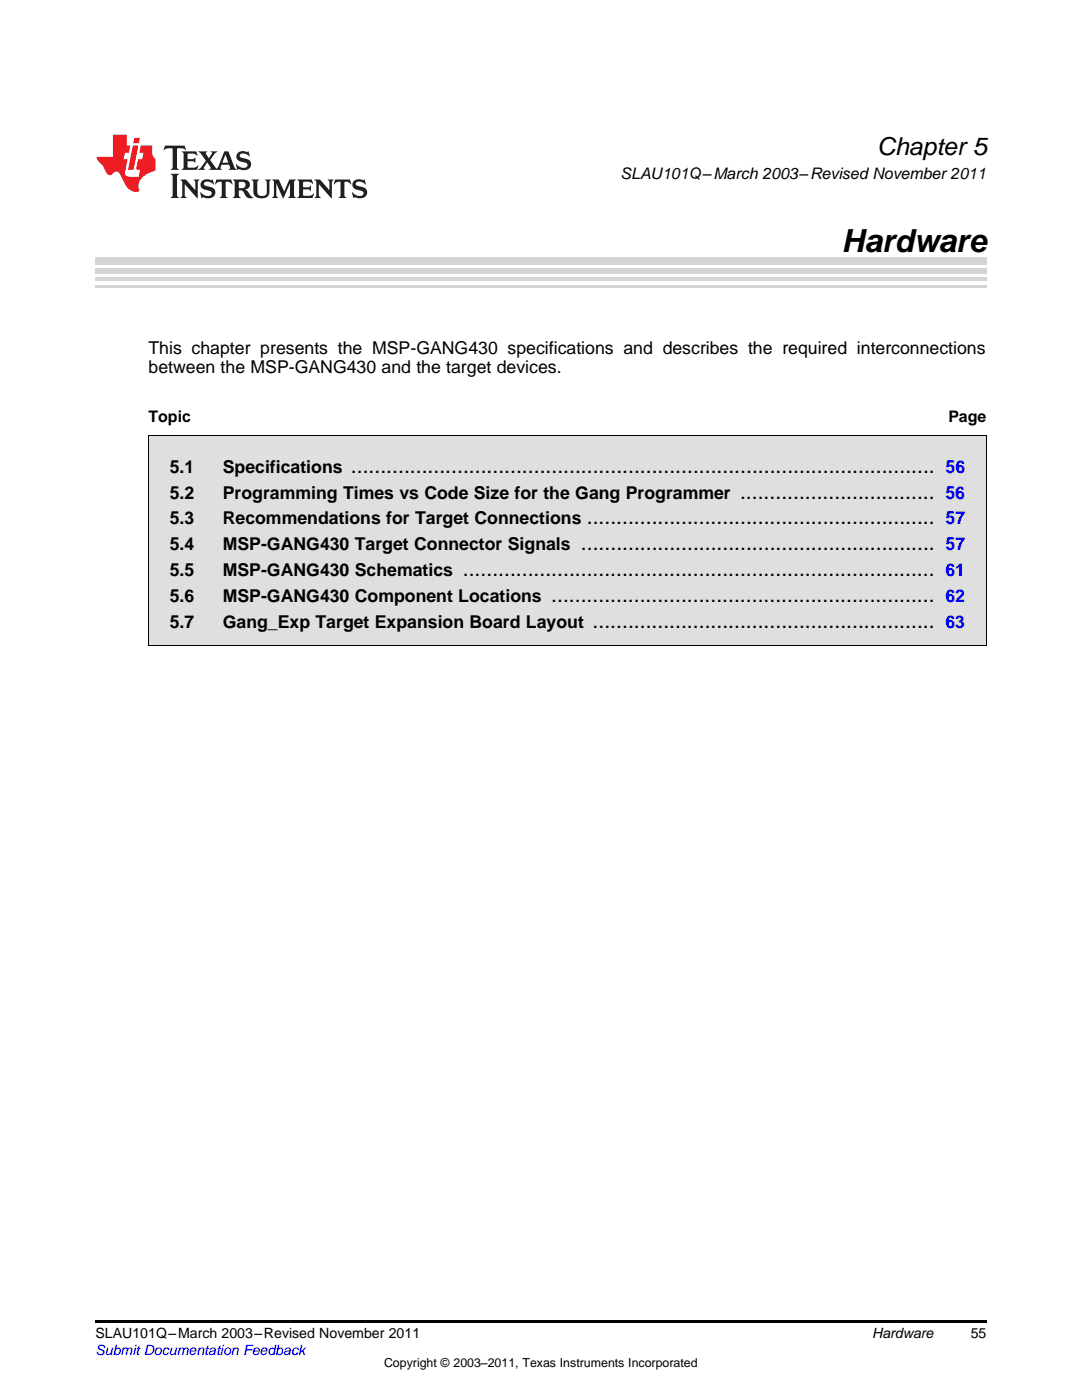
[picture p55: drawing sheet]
<svg xmlns="http://www.w3.org/2000/svg" width="216mm" height="279mm" viewBox="0 0 216 279" stroke-linecap="round" stroke-linejoin="round" font-family="sans-serif">
<defs><g id="words">
<text font-size="6.3" x="167.9" y="50.2">Hardware</text>
<text font-size="4.9" x="175" y="30.9">Chapter 5</text>
<g font-size="4.2">
<text x="70" y="94.4">...................................................................................................</text>
<text x="147.7" y="99.5">.................................</text>
<text x="117.1" y="104.7">...........................................................</text>
<text x="115.9" y="109.8">............................................................</text>
<text x="92.4" y="115">................................................................................</text>
<text x="110" y="120.1">.................................................................</text>
<text x="118.3" y="125.3">..........................................................</text>
</g>
<g font-size="3.5">
<text x="29.6" y="70.6">This chapter presents the MSP-GANG430 specifications and describes the required interconnections</text>
<text x="29.6" y="74.5">between the MSP-GANG430 and the target devices.</text>
<text x="33.9" y="94.4">5.1</text>
<text x="44.4" y="94.4">Specifications</text>
<text x="33.9" y="99.5">5.2</text>
<text x="44.4" y="99.5">Programming Times vs Code Size for the Gang Programmer</text>
<text x="33.9" y="104.7">5.3</text>
<text x="44.4" y="104.7">Recommendations for Target Connections</text>
<text x="33.9" y="109.8">5.4</text>
<text x="44.4" y="109.8">MSP-GANG430 Target Connector Signals</text>
<text x="33.9" y="115">5.5</text>
<text x="44.4" y="115">MSP-GANG430 Schematics</text>
<text x="33.9" y="120.1">5.6</text>
<text x="33.9" y="125.3">5.7</text>
<text x="44.4" y="120.1">MSP-GANG430 Component Locations</text>
<text x="44.4" y="125.3">Gang_Exp Target Expansion Board Layout</text>
</g>
<g font-size="3.5" fill="#00f">
<text x="188.7" y="94.4">56</text>
<text x="188.6" y="99.5">56</text>
<text x="188.7" y="104.7">57</text>
<text x="188.7" y="109.8">57</text>
<text x="188.6" y="115">61</text>
<text x="188.6" y="120.1">62</text>
<text x="188.6" y="125.3">63</text>
</g>
<g font-size="3.2">
<text x="123.8" y="35.7">SLAU101Q–March 2003–Revised November 2011</text>
<text x="29.6" y="84.3">Topic</text>
<text x="189.2" y="84.3">Page</text>
</g>
<g font-size="2.8">
<text x="19" y="267.1">SLAU101Q–March 2003–Revised November 2011</text>
<text x="174" y="267.1">Hardware</text>
<text x="193.7" y="267">55</text>
</g>
<text font-size="2.8" fill="#00f" x="19" y="270.4">Submit Documentation Feedback</text>
<text font-size="2.5" x="76.6" y="272.7">Copyright © 2003–2011, Texas Instruments Incorporated</text>
</g></defs>
<path d="M29.6 86.9h167.2v41.9h-167.2z" fill="#dfdfdf"/>
<path d="M32.9 29.1l-.3 .9h.1a1.64 1.64 0 0 1 1.7-.3l.1 3.6-.4 .6h1.6l-.4-.6v-3.5v-.1l.4-.1a1.36 1.36 0 0 1 1.3 .4h.1l-.3-.9zM36.3 30.2l.3 .3v.3v2.5v.3l-.3 .3h3l.3-.9h-.1a1.87 1.87 0 0 1-2 .4l-.1-1.2h1.2l.4 .3v-1.1l-.4 .3-1.2 .1 .1-1.1 .2-.1a1.66 1.66 0 0 1 1.7 .5l.1-.1-.3-.8zM39.6 30.2l1.5 1.9-.9 1.2-.7 .6h1.4l-.3-.3 .7-1.2 .8 1.2-.3 .3h2.5l-.3-.3 .2-.7h1.5l.2 .6-.3 .4h1.6l-.4-.5-1.2-3.2h-.8l-1.2 2.9-.4 .6-1.3-1.8 .9-1.1 .6-.6h-1.4l.3 .3-.6 1.1-.6-1 .2-.4zM45 30.8l.6 1.7h-1.2zM47.4 30.6a1.04 1.04 0 0 0-.2 1.1 1.04 1.04 0 0 0 1 .6l1 .2a.5 .5 0 0 1 .2 .6 .5 .5 0 0 1-.5 .4 1.76 1.76 0 0 1-1.7-.8l-.1 .1 .3 1.1 .2-.1a2.54 2.54 0 0 0 2.2-.3 1.12 1.12 0 0 0 .2-1.2 1.12 1.12 0 0 0-1-.6l-1-.3a.4 .4 0 0 1-.2-.4 .4 .4 0 0 1 .4-.3 1.6 1.6 0 0 1 1.6 .5h.1l-.3-1-.3 .2-.2-.1a1.62 1.62 0 0 0-1.7 .3zM34.1 34.7l.3 .3 .1 .3v3.6l-.1 .3-.3 .3h1.6l-.3-.3-.1-.3v-3.6l.1-.3 .3-.3zM36 35.8l.4 .6v2.5l-.1 .3-.3 .3h1.2l-.3-.6v-2.1l2.6 2.8v-3.2l.3-.6h-1.2l.3 .4 .1 1.7-1.9-2.1zM40.3 36.2a1.04 1.04 0 0 0-.2 1.1 1.04 1.04 0 0 0 .9 .6l1 .3a.5 .5 0 0 1 .2 .5 .5 .5 0 0 1-.4 .4 1.76 1.76 0 0 1-1.8-.7h-.1l.3 1.1 .2-.1a2.55 2.55 0 0 0 2.3-.3 1.12 1.12 0 0 0 .2-1.2 1.12 1.12 0 0 0-1-.6l-1-.3a.41 .41 0 0 1-.2-.4 .41 .41 0 0 1 .4-.3 1.6 1.6 0 0 1 1.5 .5h.1l-.3-1-.2 .2-.2-.1a1.64 1.64 0 0 0-1.7 .3zM43.2 35.8l-.3 1h.1a.95 .95 0 0 1 1.2-.5v2.6v.3l-.4 .3h1.6l-.3-.3-.1-.3v-2.4l.3-.2a1.02 1.02 0 0 1 1 .5h.1l-.3-1zM46.5 35.8l.3 .4v.2v2.5v.3l-.3 .3h1.5l-.3-.3-.1-1.2a.9 .9 0 0 1 1.2 .8 1.07 1.07 0 0 0 1.7 .6 1.97 1.97 0 0 1-1.1-1.3l-.5-.3a.98 .98 0 0 0 1-1 .98 .98 0 0 0-1-.9zM47.7 36.3h.2a.81 .81 0 0 1 1.1 .6 .64 .64 0 0 1-.7 .7h-.7zM50.2 35.8l.3 .4 .1 .2v1.9a1.59 1.59 0 0 0 2.1 1.2 1.15 1.15 0 0 0 1.1-1.2v-2.1l.3-.4h-1.2l.3 .6v1.9a.97 .97 0 0 1-.7 .9 .97 .97 0 0 1-1.1-.6l-.1-2.2 .1-.2 .3-.4zM54.3 35.8l.3 .4 .1 .2v2.5l-.4 .6h1.2l-.4-.6v-2.3l1.4 3 1.4-3v2.3l-.4 .6h1.5l-.3-.3v-.3v-2.5v-.2l.3-.4h-1.3l-1 2.4-1.1-2.4zM59.3 35.8l.3 .4 .1 .2v2.5l-.1 .3-.3 .3h3l.4-.8-.1-.1a1.88 1.88 0 0 1-2.1 .4v-1.2h1.2l.3 .3v-1l-.3 .2-1.2 .1v-1l.3-.1a1.66 1.66 0 0 1 1.6 .4h.1l-.3-.9zM62.8 35.8l.3 .6v2.5v.3l-.3 .3h1.2l-.4-.6v-2.1l2.6 2.8v-3.2l.3-.6h-1.1l.3 .4v1.7l-1.8-2.1zM66.9 35.8l-.3 1h.1a.95 .95 0 0 1 1.2-.5v2.6v.3l-.4 .3h1.6l-.3-.3-.1-.3v-2.4l.3-.2a1.02 1.02 0 0 1 1 .5h.1l-.3-1zM70.6 36.2a1.04 1.04 0 0 0-.2 1.1 1.04 1.04 0 0 0 .9 .6l1 .3a.5 .5 0 0 1 .2 .5 .5 .5 0 0 1-.4 .4 1.75 1.75 0 0 1-1.8-.7h-.1l.3 1.1 .2-.1a2.56 2.56 0 0 0 2.3-.3 1.12 1.12 0 0 0 .2-1.2 1.12 1.12 0 0 0-1-.6l-1-.3a.4 .4 0 0 1-.2-.4 .4 .4 0 0 1 .4-.3 1.6 1.6 0 0 1 1.5 .5h.1l-.3-1-.2 .2-.2-.1a1.64 1.64 0 0 0-1.7 .3z" fill="#231f20"/>
<path d="M22.5 26.9v4.4h-3.2a2.57 2.57 0 0 0 1.2 1.7l.4 .8a1.22 1.22 0 0 0 1.3 1.1l.2-.2a.9 .9 0 0 1 1-.5 .9 .9 0 0 1 .7 .9l.5 1.1a2.58 2.58 0 0 0 3.3 1.9 2.35 2.35 0 0 1 .9-3.1l1.1-.6 1.1-.3v-2.3a1.45 1.45 0 0 1-.6-1.3v-1.5h-2.3l-.3 1.5h.8l-.2 1.3h-.9l-.3 1.6 .1 .4 .7 .1-.3 1.4h-1.1a1.52 1.52 0 0 1-1.7-.6l.6-2.9h-.8l.2-1.3h.8l.3-1.5h-.7v-2.1zM26.5 29l-1 4.9h1.2l.9-4.9zM26.8 27.5l-.2 1.1h1.1l.2-1.1z" fill="#ee1d23"/>
<path d="M19 263.5h177.8v.6h-177.8z" fill="#000"/>
<path d="M29.6 86.8h167.2M29.7 86.8l-.1 42.1h167.2v-42.1" fill="none" stroke="#000" stroke-width=".2"/>
<path d="M19 57.2h177.8" fill="none" stroke="#d4d4d4" stroke-width=".42"/>
<g fill="#d4d4d4">
<path d="M19 55.3h177.8v.7h-177.8z"/>
<path d="M19 53.5h177.8v1h-177.8z"/>
<path d="M19 51.4h177.8v1.4h-177.8z"/>
</g>
<use href="#words"/>
</svg>
